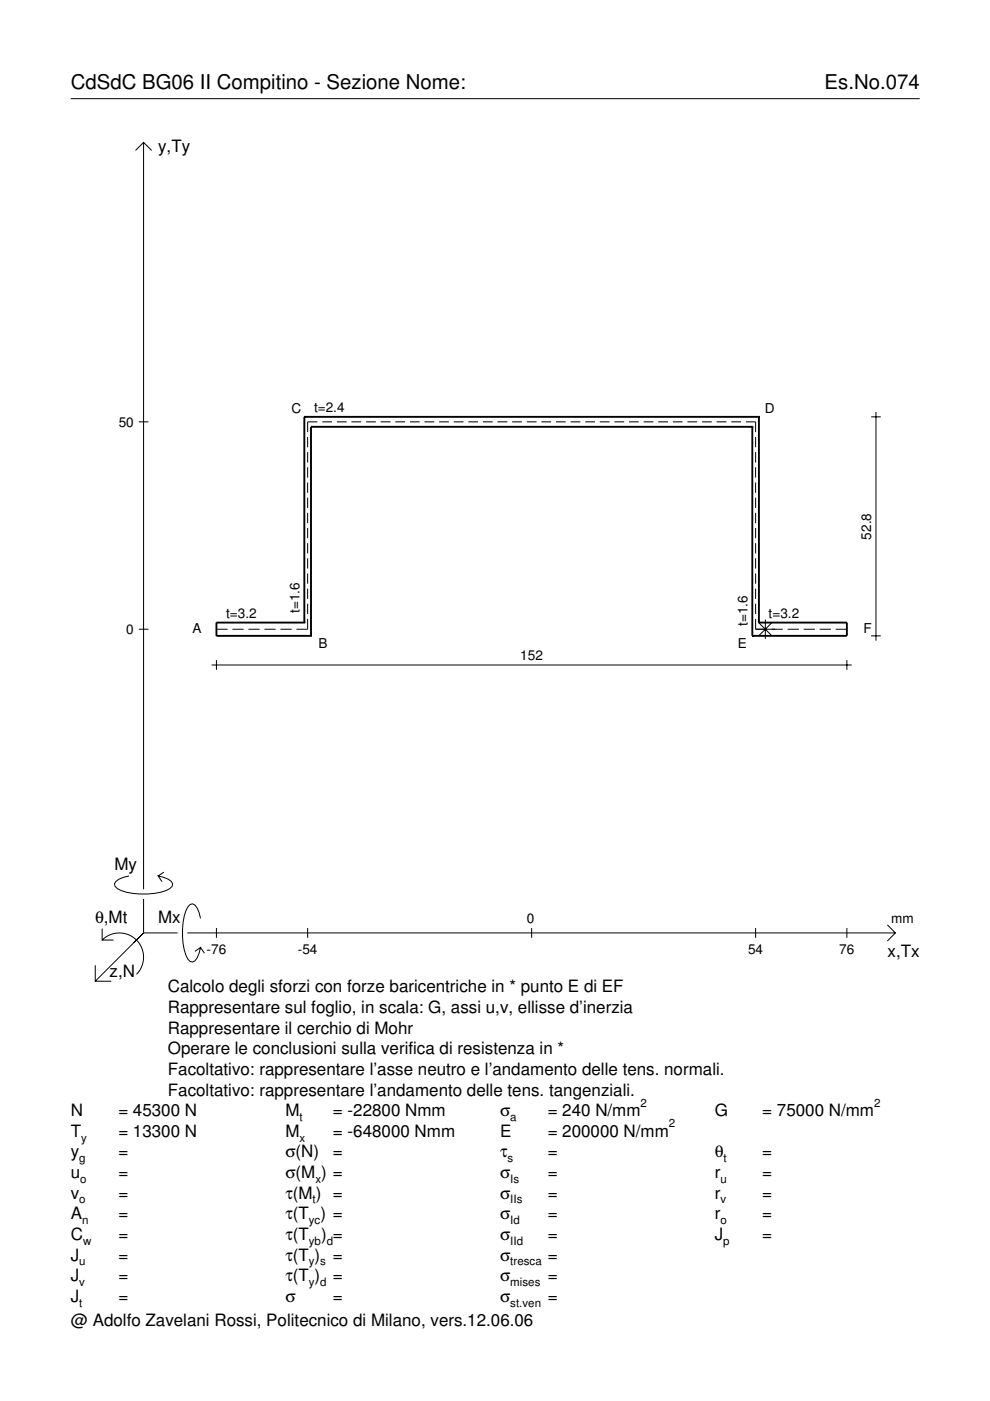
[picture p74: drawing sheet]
<svg xmlns="http://www.w3.org/2000/svg" width="210mm" height="297mm" viewBox="0 0 210 297" stroke-linecap="round" stroke-linejoin="round" font-family="sans-serif">
<defs><g id="words">
<g font-size="4.3">
<text x="15" y="18.9">CdSdC BG06 II Compitino - Sezione Nome:</text>
<text x="174.8" y="18.9">Es.No.074</text>
</g>
<g font-size="3.6">
<text x="33.5" y="32.3">y,Ty</text>
<text x="24.3" y="184.4">My</text>
<text x="20.1" y="195.7">θ,Mt</text>
<text x="33.5" y="195.7">Mx</text>
<text x="188.2" y="203">x,Tx</text>
<text x="23.2" y="207.1">z,N</text>
<text x="35.6" y="210.4">Calcolo degli sforzi con forze baricentriche in * punto E di EF</text>
<text x="35.6" y="214.8">Rappresentare sul foglio, in scala: G, assi u,v, ellisse d’inerzia</text>
<text x="35.6" y="219.2">Rappresentare il cerchio di Mohr</text>
<text x="35.6" y="223.5">Operare le conclusioni sulla verifica di resistenza in *</text>
<text x="35.6" y="227.9">Facoltativo: rappresentare l’asse neutro e l’andamento delle tens. normali.</text>
<text x="35.6" y="232.3">Facoltativo: rappresentare l’andamento delle tens. tangenziali.</text>
<text x="15" y="236.7">N</text>
<text x="25.1" y="236.7">= 45300 N</text>
<text x="60.5" y="236.7">M</text>
<text x="70.6" y="236.7">= -22800 Nmm</text>
<text x="106" y="236.7">σ</text>
<text x="116.1" y="236.7">= 240 N/mm</text>
<text x="151.5" y="236.7">G</text>
<text x="161.6" y="236.7">= 75000 N/mm</text>
<text x="15" y="245.4">y</text>
<text x="15" y="241">T</text>
<text x="25.1" y="241">= 13300 N</text>
<text x="25.1" y="245.4">=</text>
<text x="60.5" y="241">M</text>
<text x="60.5" y="245.4">σ(N)</text>
<text x="70.6" y="241">= -648000 Nmm</text>
<text x="70.6" y="245.4">=</text>
<text x="106" y="241">E</text>
<text x="106" y="245.4">τ</text>
<text x="116.1" y="245.4">=</text>
<text x="116.1" y="241">= 200000 N/mm</text>
<text x="151.5" y="245.4">θ</text>
<text x="161.6" y="245.4">=</text>
<text x="15" y="249.8">u</text>
<text x="25.1" y="249.8">=</text>
<text x="60.5" y="249.8">σ(M ) =</text>
<text x="106" y="249.8">σ</text>
<text x="116.1" y="249.8">=</text>
<text x="151.5" y="249.8">r</text>
<text x="161.6" y="249.8">=</text>
<text x="15" y="254.2">v</text>
<text x="25.1" y="254.2">=</text>
<text x="60.5" y="254.2">τ(M ) =</text>
<text x="106" y="254.2">σ</text>
<text x="116.1" y="254.2">=</text>
<text x="151.5" y="254.2">r</text>
<text x="161.6" y="254.2">=</text>
<text x="15" y="258.5">A</text>
<text x="15" y="262.9">C</text>
<text x="25.1" y="258.5">=</text>
<text x="25.1" y="262.9">=</text>
<text x="60.5" y="258.5">τ(T ) =</text>
<text x="60.5" y="262.9">τ(T</text>
<text x="68.1" y="262.9">) =</text>
<text x="106" y="258.5">σ</text>
<text x="106" y="262.9">σ</text>
<text x="116.1" y="258.5">=</text>
<text x="116.1" y="262.9">=</text>
<text x="151.5" y="258.5">r</text>
<text x="151.5" y="262.9">J</text>
<text x="161.6" y="258.5">=</text>
<text x="161.6" y="262.9">=</text>
<text x="15" y="267.3">J</text>
<text x="25.1" y="267.3">=</text>
<text x="60.5" y="267.3">τ(T )</text>
<text x="70.6" y="267.3">=</text>
<text x="106" y="267.3">σ</text>
<text x="116.1" y="267.3">=</text>
<text x="15" y="271.7">J</text>
<text x="25.1" y="271.7">=</text>
<text x="60.5" y="271.7">τ(T )</text>
<text x="70.6" y="271.7">=</text>
<text x="106" y="271.7">σ</text>
<text x="116.1" y="271.7">=</text>
<text x="15" y="276">J</text>
<text x="15" y="281.2">@ Adolfo Zavelani Rossi, Politecnico di Milano, vers.12.06.06</text>
<text x="25.1" y="276">=</text>
<text x="60.5" y="276">σ</text>
<text x="70.6" y="276">=</text>
<text x="106" y="276">σ</text>
<text x="116.1" y="276">=</text>
</g>
<g font-size="2.9">
<text x="61.8" y="87.6">C</text>
<text x="66.6" y="87.4">t=2.4</text>
<text x="162.2" y="87.6">D</text>
<text x="25.2" y="90.4">50</text>
<text x="184.7" y="114.4" transform="rotate(-90 184.7 114.4)">52.8</text>
<text x="47.9" y="131">t=3.2</text>
<text x="63.5" y="129.9" transform="rotate(-90 63.5 129.9)">t=1.6</text>
<text x="163" y="131">t=3.2</text>
<text x="26.8" y="134.4">0</text>
<text x="40.8" y="134.3">A</text>
<text x="67.5" y="137.4">B</text>
<text x="156.4" y="137.4">E</text>
<text x="158.5" y="132.8" transform="rotate(-90 158.5 132.8)">t=1.6</text>
<text x="183.1" y="134.3">F</text>
<text x="110.3" y="140">152</text>
<text x="111.7" y="195.7">0</text>
<text x="189" y="195.7">mm</text>
<text x="43.8" y="202.2">-76</text>
<text x="63.1" y="202.2">-54</text>
<text x="158.6" y="202.2">54</text>
<text x="178" y="202.2">76</text>
</g>
<g font-size="2.4">
<text x="63.5" y="237.7">t</text>
<text x="108.2" y="237.7">a</text>
<text x="135.8" y="234.7">2</text>
<text x="141.8" y="239">2</text>
<text x="185.3" y="234.7">2</text>
<text x="17.2" y="242">y</text>
<text x="63.5" y="242">x</text>
<text x="16.8" y="246.4">g</text>
<text x="17" y="250.8">o</text>
<text x="66.9" y="250.8">x</text>
<text x="107.6" y="246.4">s</text>
<text x="108.2" y="250.8">Is</text>
<text x="152.7" y="250.8">u</text>
<text x="153.4" y="246.4">t</text>
<text x="16.8" y="255.2">o</text>
<text x="66.3" y="255.2">t</text>
<text x="108.2" y="255.2">IIs</text>
<text x="152.7" y="255.2">v</text>
<text x="17.4" y="259.5">n</text>
<text x="17.6" y="263.9">w</text>
<text x="65.5" y="259.5">yc</text>
<text x="65.5" y="263.9">yb d</text>
<text x="108.2" y="259.5">Id</text>
<text x="108.2" y="263.9">IId</text>
<text x="152.7" y="259.5">o</text>
<text x="153.3" y="263.9">p</text>
<text x="16.8" y="268.3">u</text>
<text x="65.5" y="268.3">y s</text>
<text x="108.2" y="268.3">tresca</text>
<text x="16.8" y="272.7">v</text>
<text x="65.5" y="272.7">y d</text>
<text x="108.2" y="272.7">mises</text>
<text x="16.8" y="277">t</text>
<text x="108.2" y="277">st.ven</text>
</g>
</g></defs>
<g fill="none" stroke="#000" stroke-width=".21">
<path d="M15 20.9h180M28.7 31.9l1.7-1.7 1.8 1.7M30.4 30.2v158.3M29.4 89.4h2.1M65.2 92.7v2.1M65.2 95.9v2.2M65.2 99.1v2.2M67.3 89.4h-2.1v2.2M68.3 89.4h2.1M71.4 89.4h2.1M74.5 89.4h2.1M77.6 89.4h2.1"/>
<path d="M80.7 89.4h2.1M83.8 89.4h2.1M86.9 89.4h2.1M90 89.4h2.1M93.1 89.4h2.1M96.2 89.4h2.1M99.3 89.4h2.1M102.4 89.4h2.1M105.5 89.4h2.1M108.6 89.4h2.1M111.7 89.4h2.1M114.8 89.4h2"/>
<path d="M117.9 89.4h2M121 89.4h2M124.1 89.4h2M127.2 89.4h2M130.3 89.4h2M133.4 89.4h2M136.5 89.4h2M139.6 89.4h2M142.7 89.4h2M145.7 89.4h2.1M148.8 89.4h2.1M151.9 89.4h2.1"/>
<path d="M155 89.4h2.1M158.1 89.4h2.1v2.2M160.2 92.7v2.1M160.2 95.9v2.2M160.2 99.1v2.2M184.7 88.4h2.1M185.7 87.4v48.4M65.2 102.3v2.2M65.2 105.5v2.2M65.2 108.7v2.2M65.2 111.9v2.2M65.2 115.2v2.1"/>
<path d="M65.2 118.4v2.2M160.2 102.3v2.2M160.2 105.5v2.2M160.2 108.7v2.2M160.2 111.9v2.2M160.2 115.2v2.1M160.2 118.4v2.2M29.4 133.4h2.1M45.9 133.4h2.3M45.9 140v2M49.3 133.4h2.3M52.7 133.4h2.3"/>
<path d="M56.1 133.4h2.3M59.5 133.4h2.3M65.2 131.2v2.2h-2.3M65.2 121.6v2.2M65.2 124.8v2.2M65.2 128v2.2M160.2 131.2v2.2h5.8M160.2 121.6v2.2M160.2 124.8v2.2M160.2 128v2.2M160.8 132l2.9 2.9M162.3 131.4v4.1"/>
<path d="M163.7 132l-2.9 2.9M167 133.4h2.4M170.4 133.4h2.4M173.8 133.4h2.4M177.2 133.4h2.4M179.6 140v2M184.7 134.8h2.1M44.9 141h135.7M21.7 199.3a5.1 5.1 0 0 1 7.2 0 5.1 5.1 0 0 1 0 7.3M21.7 196.9v2.4h2.4M27.3 185.7a3.6 3.6 0 0 0-3 1.7l.1 .5a5.6 5.6 0 0 0 3.8 1.5 13.4 13.4 0 0 0 7.8-1l.5-.5 .1-.5a3.6 3.6 0 0 0-3.1-1.7l.8 1.2M30.4 190.6v7.2"/>
<path d="M30.4 197.8l-10.2 10.2M30.4 197.8h7.2M34.7 184.9l-1.2 .8M39.7 197.8h150.1M42.5 194.7a3.6 3.6 0 0 0-1.7-3.1l-.5 .2a5.7 5.7 0 0 0-1.5 3.7 13.3 13.3 0 0 0 1 7.9l.5 .5 .5 .1a3.6 3.6 0 0 0 1.7-3.1l-1.2 .8M45.9 196.8v2M65.2 196.8v2M112.7 196.8v2M160.2 196.8v2M179.6 196.8v2M188.1 196.1l1.7 1.7-1.7 1.7M20.2 204.7v3.3h3.4"/>
<path d="M42.5 200.9l.8 1.2"/>
</g>
<g fill="none" stroke="#000" stroke-width=".4">
<path d="M64.5 88.4h.1M64.5 88.4v43.6M64.5 88.4h96.4M65.9 90.5h.1M65.9 90.5v44.3M65.9 90.5h93.6M159.5 90.5h.1M159.5 90.5v44.3M160.9 88.4h.1M160.9 88.4v43.6M64.5 132h.1M64.5 132h-18.6v2.8h20"/>
<path d="M65.9 134.8h.1M159.5 134.8h.1M160.9 132h.1M160.9 132h18.7v2.8h-20.1"/>
</g>
<use href="#words"/>
</svg>
